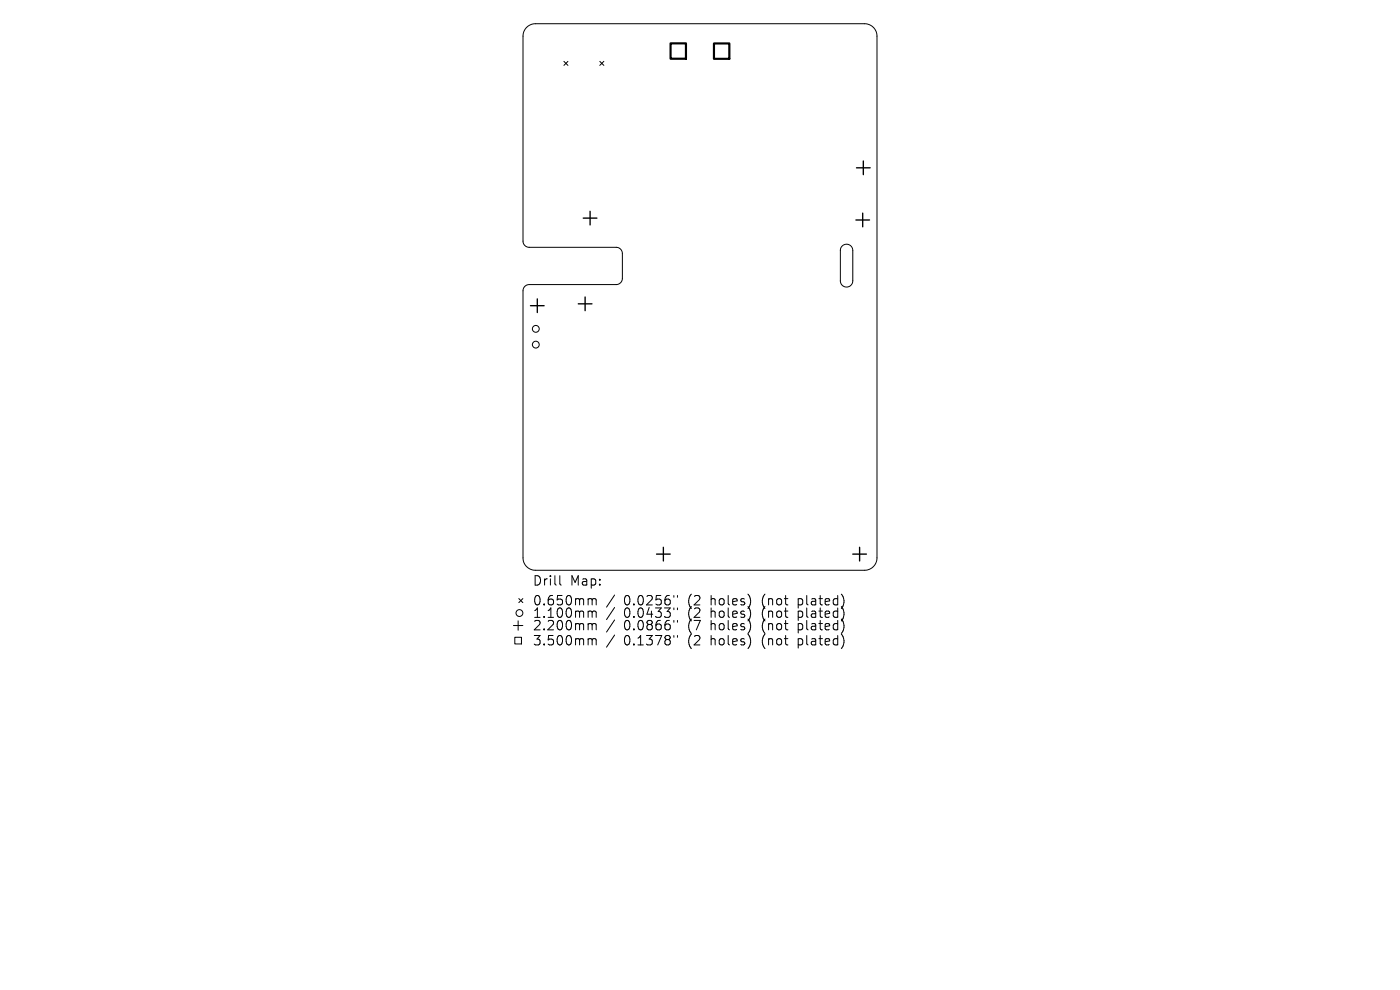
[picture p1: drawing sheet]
<svg xmlns="http://www.w3.org/2000/svg" width="297mm" height="210mm" viewBox="0 0 297 210" stroke-linecap="round" stroke-linejoin="round" font-family="sans-serif">
<defs><g id="words">
<g font-size="2.8">
<text x="112.9" y="124.5">Drill</text>
<text x="120.9" y="124.5">Map:</text>
<text x="112.9" y="128.7">0.650mm</text>
<text x="112.9" y="131.3">1.100mm</text>
<text x="132.4" y="128.7">0.0256&quot;</text>
<text x="132.4" y="131.3">0.0433&quot;</text>
<text x="146.1" y="128.7">(2</text>
<text x="146.1" y="131.3">(2</text>
<text x="151.1" y="128.7">holes)</text>
<text x="151.1" y="131.3">holes)</text>
<text x="162.1" y="128.7">(not</text>
<text x="162.1" y="131.3">(not</text>
<text x="169.9" y="128.7">plated)</text>
<text x="169.9" y="131.3">plated)</text>
<text x="112.9" y="134">2.200mm</text>
<text x="112.9" y="137.2">3.500mm</text>
<text x="132.4" y="134">0.0866&quot;</text>
<text x="132.4" y="137.2">0.1378&quot;</text>
<text x="146.1" y="134">(7</text>
<text x="146.1" y="137.2">(2</text>
<text x="151.1" y="134">holes)</text>
<text x="151.1" y="137.2">holes)</text>
<text x="162.1" y="134">(not</text>
<text x="162.1" y="137.2">(not</text>
<text x="169.9" y="134">plated)</text>
<text x="169.9" y="137.2">plated)</text>
</g>
</g></defs>
<g fill="none" stroke="#000" stroke-width=".21">
<path d="M111.7 5.8l1-.6 .9-.2h69.8a2.63 2.63 0 0 1 2.6 2.7v110.6a2.64 2.64 0 0 1-2.6 2.7h-69.8a2.63 2.63 0 0 1-2.6-2.7v-56.6a1.32 1.32 0 0 1 1.3-1.3h18.4a1.32 1.32 0 0 0 1.3-1.4v-5.2a1.32 1.32 0 0 0-1.3-1.3h-18.4a1.32 1.32 0 0 1-1.3-1.4v-43.4l.2-1.1zM119.6 13l.9 .9M120.5 13l-.9 .9M127.2 13l.9 .9M128.1 13l-.9 .9M178.7 52.2a1.32 1.32 0 0 1 1.4-.3 1.32 1.32 0 0 1 .8 1.2v6.5a1.32 1.32 0 0 1-1.3 1.3 1.32 1.32 0 0 1-1.3-1.3v-6.6zM108.9 132.7h2M109.2 135.2h1.4v1.4h-1.4zM109.9 131.7v2M110.1 127l.8 .8M110.9 127l-.8 .8M118.8 122.1v1.7l.3 .3"/>
<path d="M125.1 127l.4 .1 .1 .2M125.1 129.6h.2l.3 .3M125.1 132.3h.2l.3 .3M125.1 135.5l.4 .1 .1 .2M125.6 127.3l.3-.3 .5 .1 .1 1.2M125.6 127.3v1M125.6 129.9v1.1M125.6 132.6v1M125.6 135.8v1M125.6 129.9l.3-.3 .5 .1 .1 1.3M125.6 132.6l.3-.3 .5 .1 .1 1.2M125.6 135.8l.3-.3 .5 .1 .1 1.2"/>
<path d="M130.4 126.2l-1.7 2.6M130.4 128.9l-1.7 2.5M130.4 131.5l-1.7 2.6M130.4 134.7l-1.7 2.6M143 126.3v.4M143 129v.3M143 131.6v.4M143 134.8v.4M143.7 126.3v.4M143.7 129v.3M143.7 131.6v.4M143.7 134.8v.4"/>
<circle cx="113.7" cy="69.8" r=".72"/>
<circle cx="113.7" cy="73.1" r=".72"/>
<circle cx="110.2" cy="130" r=".72"/>
</g>
<g fill="none" stroke="#000" stroke-width=".29">
<path d="M181.7 35.6h2.9M183.2 34.1v2.9M123.7 46.3h2.9M125.2 44.8v2.9M181.6 46.7h2.9M183 45.2v2.9M112.5 64.8h2.9M114 63.4v2.9M122.7 64.5h2.9M124.1 63v2.9M139.3 117.5h2.9M140.7 116.1v2.9"/>
<path d="M180.9 117.5h2.9M182.4 116.1v2.9"/>
</g>
<path d="M142.3 9.2h3.2v3.3h-3.2zM151.5 9.2h3.2v3.3h-3.2z" fill="none" stroke="#000" stroke-width=".46"/>
<use href="#words"/>
</svg>
